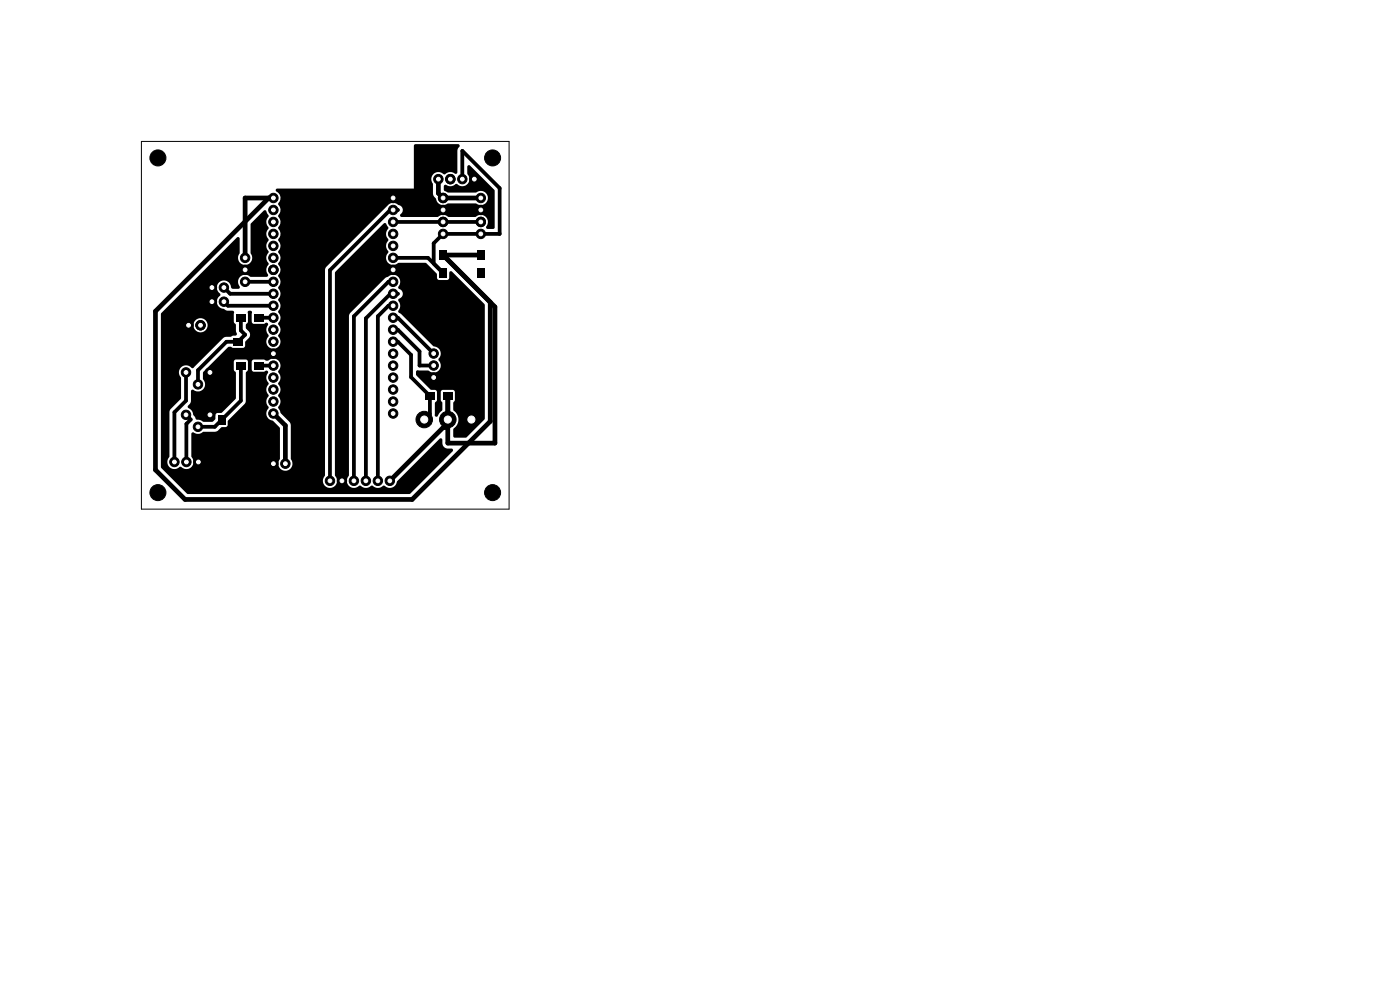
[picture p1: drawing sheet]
<svg xmlns="http://www.w3.org/2000/svg" width="297mm" height="210mm" viewBox="0 0 297 210" stroke-linecap="round" stroke-linejoin="round" font-family="sans-serif">
<g fill="#000" stroke="#000" stroke-width=".21">
<circle cx="33.5" cy="33.5" r="1.7"/>
<circle cx="93" cy="38" r="1"/>
<circle cx="95.5" cy="38" r="1"/>
<circle cx="98.1" cy="38" r="1"/>
<circle cx="100.6" cy="38" r="1"/>
<circle cx="104.5" cy="33.5" r="1.7"/>
<circle cx="52" cy="59.8" r="1"/>
<circle cx="52" cy="57.2" r="1"/>
<circle cx="52" cy="54.7" r="1"/>
<circle cx="58" cy="44.5" r="1"/>
<circle cx="58" cy="42" r="1"/>
<circle cx="58" cy="49.6" r="1"/>
<circle cx="58" cy="52.2" r="1"/>
<circle cx="58" cy="59.8" r="1"/>
<circle cx="58" cy="57.2" r="1"/>
<circle cx="58" cy="54.7" r="1"/>
<circle cx="58" cy="47.1" r="1"/>
<circle cx="83.4" cy="44.5" r="1"/>
<circle cx="83.4" cy="42" r="1"/>
<circle cx="83.4" cy="49.6" r="1"/>
<circle cx="83.4" cy="52.2" r="1"/>
<circle cx="83.4" cy="47.1" r="1"/>
<circle cx="83.4" cy="59.8" r="1"/>
<circle cx="83.4" cy="54.7" r="1"/>
<circle cx="83.4" cy="57.2" r="1"/>
<circle cx="94" cy="44.5" r="1"/>
<circle cx="94" cy="42" r="1"/>
<circle cx="94" cy="47.1" r="1"/>
<circle cx="94" cy="49.6" r="1"/>
<circle cx="102" cy="44.5" r="1"/>
<circle cx="102" cy="42" r="1"/>
<circle cx="102" cy="47.1" r="1"/>
<circle cx="102" cy="49.6" r="1"/>
<circle cx="39.5" cy="79" r="1"/>
<circle cx="40" cy="69" r="1"/>
<circle cx="42.5" cy="69" r="1"/>
<circle cx="44.5" cy="79" r="1"/>
<circle cx="45" cy="61" r="1"/>
<circle cx="45" cy="64" r="1"/>
<circle cx="47.5" cy="61" r="1"/>
<circle cx="47.5" cy="64" r="1"/>
<circle cx="58" cy="77.6" r="1"/>
<circle cx="58" cy="62.3" r="1"/>
<circle cx="58" cy="72.5" r="1"/>
<circle cx="58" cy="75" r="1"/>
<circle cx="58" cy="67.4" r="1"/>
<circle cx="58" cy="64.9" r="1"/>
<circle cx="58" cy="69.9" r="1"/>
<circle cx="83.4" cy="69.9" r="1"/>
<circle cx="83.4" cy="77.6" r="1"/>
<circle cx="83.4" cy="64.9" r="1"/>
<circle cx="83.4" cy="67.4" r="1"/>
<circle cx="83.4" cy="75" r="1"/>
<circle cx="83.4" cy="72.5" r="1"/>
<circle cx="83.4" cy="62.3" r="1"/>
<circle cx="92" cy="77.5" r="1"/>
<circle cx="92" cy="75" r="1"/>
<circle cx="37" cy="98" r="1"/>
<circle cx="39.5" cy="88" r="1"/>
<circle cx="39.5" cy="98" r="1"/>
<circle cx="42" cy="90.5" r="1"/>
<circle cx="42" cy="81.5" r="1"/>
<circle cx="42.1" cy="98" r="1"/>
<circle cx="44.5" cy="88" r="1"/>
<circle cx="58" cy="98.4" r="1"/>
<circle cx="58" cy="82.6" r="1"/>
<circle cx="58" cy="87.7" r="1"/>
<circle cx="58" cy="80.1" r="1"/>
<circle cx="58" cy="85.2" r="1"/>
<circle cx="60.5" cy="98.4" r="1"/>
<circle cx="83.4" cy="87.7" r="1"/>
<circle cx="83.4" cy="80.1" r="1"/>
<circle cx="83.4" cy="82.6" r="1"/>
<circle cx="83.4" cy="85.2" r="1"/>
<circle cx="90" cy="89" r="1.75"/>
<circle cx="92" cy="80.1" r="1"/>
<circle cx="95" cy="89" r="1.75"/>
<circle cx="100" cy="89" r="1.75"/>
<circle cx="33.5" cy="104.5" r="1.7"/>
<circle cx="70" cy="102" r="1"/>
<circle cx="72.5" cy="102" r="1"/>
<circle cx="75.1" cy="102" r="1"/>
<circle cx="77.6" cy="102" r="1"/>
<circle cx="80.2" cy="102" r="1"/>
<circle cx="82.7" cy="102" r="1"/>
<circle cx="104.5" cy="104.5" r="1.7"/>
</g>
<g fill="#000">
<path d="M58.6 40.1l29.2-.1v-9.1l.3-.3h9.3l.1 .5-.5 .8v4.8a.51 .51 0 0 1-.9-.1 1.79 1.79 0 0 0-1.8 .4h-.2a1.55 1.55 0 0 0-2.2-.1 1.55 1.55 0 0 0-.1 2.2l.1 2.2 .6 .8a1.59 1.59 0 0 0 2.6 1.1h5.9a1.53 1.53 0 0 0 2.1-.2 1.53 1.53 0 0 0-.1-2.1 1.53 1.53 0 0 0-2.1-.1h-5.9l-.8-.4v-1a.68 .68 0 0 1 1 .1 1.84 1.84 0 0 0 1.6-.5 1.81 1.81 0 0 0 2.6-.2 1.88 1.88 0 0 0-.3-2v-1.5l.4-.3 5.4 5.3v8l-.2 .3h-1.2a.38 .38 0 0 1-.4-.3 .38 .38 0 0 1 .2-.4 1.56 1.56 0 0 0-.5-2.1 1.56 1.56 0 0 0-2 .2h-5.7a1.74 1.74 0 0 0-2.3 0h-7.7a.44 .44 0 0 1-.2-.4 .44 .44 0 0 1 .3-.4 1.15 1.15 0 0 0-.8-1.8 1.55 1.55 0 0 0-2.3 .3l-12.9 12.9-.2 .4-.1 44a1.51 1.51 0 0 0 .1 2.1 1.51 1.51 0 0 0 2 0 1.51 1.51 0 0 0 .1-2.1v-43.2l10.4-10.5a.89 .89 0 0 1 .8 .8 .75 .75 0 0 1-.3 .9 1.79 1.79 0 0 0 .4 1.8v.3a1.64 1.64 0 0 0 0 2.3v.2a1.51 1.51 0 0 0-.1 2.1 1.51 1.51 0 0 0 2.1 .1h5.9l2.3 2.2 .1 1 .4 .4 1.9-.1 .3-.3v-1.2l.3-.3 .2 .1 7 7v24.3l-3.9 3.9h-2.6l-.1-.3v-1.6a2.38 2.38 0 0 0 0-3.9v-1.5l.3-.7-.1-1.8-.4-.3-2.2 .1-.3 .3v1.7l.3 .6v1.5l-.9 1.3a.41 .41 0 0 1-.6 .1 .41 .41 0 0 1 0-.6v-2.1l.4-.8-.1-1.8-.3-.3-1-.1-3-3.1v-.7l.2-.3 2.3 .1a1.59 1.59 0 0 0 2.3 0 1.59 1.59 0 0 0-.1-2.3v-.2a1.59 1.59 0 0 0 .4-1.7 1.59 1.59 0 0 0-1.5-1l-6.9-6.8a.52 .52 0 0 1-.5-.7v-.1a1.51 1.51 0 0 0 0-1.9v-.3l.2-.3a1.06 1.06 0 0 0 .8-1 1.06 1.06 0 0 0-.8-1h-.1a1 1 0 0 1 .3-1.2 1.54 1.54 0 0 0-.8-1.7 1.54 1.54 0 0 0-1.9 .3l-.5 .3-7.4 7.4-.3 .6-.1 34a1.54 1.54 0 0 0 .2 2.2 1.54 1.54 0 0 0 2.2-.2 1.89 1.89 0 0 0 2.5 0 1.89 1.89 0 0 0 2.6 0 1.81 1.81 0 0 0 2.6-.2l.3-.8 9-8.9a.35 .35 0 0 1 .3-.1 .35 .35 0 0 1 .2 .3l.1 1a1.15 1.15 0 0 0 1.2 .9h.8l.2 .2v.2l-9.2 9.2h-47.1l-5.7-5.7v-30.2h6.9a1.51 1.51 0 0 0 2.1 1.5 1.51 1.51 0 0 0 .4-2.5 1.51 1.51 0 0 0-2.4 .7l-.1 .3h-6.9v-2.4l16.4-16.2h.2l.1 .3v3a1.55 1.55 0 0 0 .1 2.2 1.55 1.55 0 0 0 2.2 0 1.55 1.55 0 0 0 .1-2.2v-6.1l2.8-2.9a.7 .7 0 0 1 .7 .8 .54 .54 0 0 1 0 .9 1.69 1.69 0 0 0 .3 2v.2a1.64 1.64 0 0 0 0 2.3v.3a1.64 1.64 0 0 0 0 2.3v.2a1.64 1.64 0 0 0 0 2.3v.2a1.67 1.67 0 0 0-.1 2.3l-.4 .3h-3.3a1.6 1.6 0 0 0-2.2 0 1.6 1.6 0 0 0-.1 2.2l-.4 .4h-1.1l-.3-.2a1.56 1.56 0 0 0-2.3-1.4 1.56 1.56 0 0 0 0 2.7l-.1 .2a1.62 1.62 0 0 0-.6 1.8 1.62 1.62 0 0 0 1.5 1.2l.7 .3h1a.4 .4 0 0 1 .3 .7v1.7l.4 .6 .1 1.4a.56 .56 0 0 1-.1 .9h-.6l-.5 .2h-1l-.5 .3-6.1 6a.57 .57 0 0 1-.5 .4 .57 .57 0 0 1-.6-.4 1.56 1.56 0 0 0-2 .5 1.56 1.56 0 0 0 .2 2v4.3l-2.2 2.3-.3 .6v9.4a1.59 1.59 0 0 0 0 2.3 1.59 1.59 0 0 0 2.3-.1 1.81 1.81 0 0 0 2.6-.2 1.51 1.51 0 0 0-.1-1.8l-.1-5.1a.69 .69 0 0 1 1 .1 1.58 1.58 0 0 0 1.5-.4h2.8l1.1-1 1-.1 .3-.3 .1-1 3.6-3.7 .2-.4v-6l.4-.6v-1.8h.8v1.8l.3 .3 2.2 .1 .5-.3a.38 .38 0 0 1 .5 .2 .38 .38 0 0 1-.2 .5 1.69 1.69 0 0 0 .3 2v.2a1.64 1.64 0 0 0 0 2.4v.2a1.64 1.64 0 0 0 0 2.3v.2a1.58 1.58 0 0 0-.4 1.7 1.58 1.58 0 0 0 1.4 1l1.4 1.5v6.6a1.53 1.53 0 0 0 .2 2.1 1.53 1.53 0 0 0 2.1-.1 1.53 1.53 0 0 0 0-2.1v-7.3l-.3-.5-1.8-1.8-.4-.8a.51 .51 0 0 1 .1-.9 1.75 1.75 0 0 0-.3-2v-.3a1.64 1.64 0 0 0 0-2.3v-.2a1.64 1.64 0 0 0 0-2.3v-.2a1.56 1.56 0 0 0 0-2.3 1.56 1.56 0 0 0-2.2 .1l-.9-.2h-2l-.4 .1-.1 .3h-.8l-.4-.4h-2.3l-.3 .4v1.7l.4 .7v5.5l-2.9 2.9-1.3 .2-.1 1.2-.6 .6h-1.9l-.8-.4-.7-.1-.7-1.1a2.88 2.88 0 0 0-1.2-1.6l.7-1v-2.3a.49 .49 0 0 1 .4-.4 .49 .49 0 0 1 .5 .3 1.51 1.51 0 0 0 1.8-.5 1.51 1.51 0 0 0-.1-1.8v-1.7l5.3-5.2 .5-.1 .6 .2 2.2-.1 .3-.3v-.9l.8-.8a1.06 1.06 0 0 0-.1-1.5l-.5-.7v-.7l.4-.5v-1.8a.44 .44 0 0 1 .4-.6 .44 .44 0 0 1 .4 .7v1.7l.3 .3 2.2 .1 .4-.1a.38 .38 0 0 1 .5 0 .38 .38 0 0 1-.1 .6 1.69 1.69 0 0 0 .3 2v.2a1.53 1.53 0 0 0 0 2.2 1.53 1.53 0 0 0 2.2-.2 1.53 1.53 0 0 0-.2-2.1v-.3a1.64 1.64 0 0 0 0-2.3v-.2a1.67 1.67 0 0 0 0-2.3 1.89 1.89 0 0 0 0-2.6 1.89 1.89 0 0 0 0-2.5v-.2a1.64 1.64 0 0 0 0-2.3v-.3a1.64 1.64 0 0 0 0-2.3v-.2a1.64 1.64 0 0 0 0-2.3v-.2a1.64 1.64 0 0 0 0-2.4 1.89 1.89 0 0 0 0-2.5v-.2a1.64 1.64 0 0 0 0-2.3 1.89 1.89 0 0 0 0-2.6v-.2a1.61 1.61 0 0 0-.5-2.6zM93.2 53.1h1.6v2h-1.6zM93.2 56.9h1.6v2h-1.6zM101.2 56.9h1.6v2h-1.6zM101.2 53.1h1.6v2h-1.6zM49.5 71.7h2v1.6h-2zM50.1 76.8h2v1.6h-2zM50.1 66.6h2v1.6h-2zM53.3 71.7h2v1.6h-2zM53.9 76.8h2v1.6h-2zM53.9 66.6h2v1.6h-2zM46.2 88.1h1.6v2h-1.6z"/>
<path d="M46.2 91.9h1.6v2h-1.6zM90.2 83.2h2v1.6h-2zM94 83.2h2v1.6h-2z"/>
</g>
<g fill="none" stroke="#000" stroke-width=".8">
<path d="M98.1 38v-6l7.9 7.9v9.7h-12l-2 2v4.3M52 59.8h6M83.4 47.1h18.6M83.4 54.7h7.4l3.2 3.2M83.4 59.8h-1l-7.3 7.3v34.9M84.4 44.5h-1.6l-12.8 12.8v44.7M39.5 79v6l-2.5 2.5v10.5M47.5 61l1.3 1.3h9.2M47.5 64l.9 .9h9.6M51.1 67.4v2.7l.9 .9-1.5 1.5h-2.5l-6 6v3M51.1 77.6v7.4l-5.5 5.5h-3.6M54.9 77.6h3.1"/>
<path d="M54.9 67.4h3.1M83.4 72.5h1l2.8 2.8v4.7l4 4v3.8l-1.2 1.2M83.4 69.9h1l4.6 4.6v3h3M83.4 64.9h-1l-2.2 2.2v34.9M83.4 67.4h1l7.6 7.6M84.4 62.3h-1.6l-5.2 5.2v34.5M39.5 88l1 1-1 .9v8.1"/>
</g>
<path d="M93 38v3l1 1h8M57 42l-24 24v33.7l6.3 6.3h48.1l16.6-16.6v-25.3M58 42h-6v12.7M102 54.1h-8l11 11v28.9h-10v-10M58 87.7l2.5 2.6v8.1M95 90.7h-1l-11.3 11.3" fill="none" stroke="#000" stroke-width="1"/>
<path d="M30 30h78v78h-78z" fill="none" stroke="#000" stroke-width=".21"/>
<g fill="#fff" stroke="#fff" stroke-width=".21">
<circle cx="90" cy="89" r=".75"/>
<circle cx="95" cy="89" r=".75"/>
<circle cx="100" cy="89" r=".75"/>
<circle cx="94" cy="42" r=".4"/>
<circle cx="94" cy="44.5" r=".4"/>
<circle cx="94" cy="47.1" r=".4"/>
<circle cx="94" cy="49.6" r=".4"/>
<circle cx="93" cy="38" r=".4"/>
<circle cx="95.5" cy="38" r=".4"/>
<circle cx="98.1" cy="38" r=".4"/>
<circle cx="100.6" cy="38" r=".4"/>
<circle cx="39.5" cy="79" r=".4"/>
<circle cx="42" cy="81.5" r=".4"/>
<circle cx="44.5" cy="79" r=".4"/>
<circle cx="52" cy="54.7" r=".4"/>
<circle cx="52" cy="57.2" r=".4"/>
<circle cx="52" cy="59.8" r=".4"/>
<circle cx="60.5" cy="98.4" r=".4"/>
<circle cx="58" cy="98.4" r=".4"/>
<circle cx="39.5" cy="88" r=".4"/>
<circle cx="42" cy="90.5" r=".4"/>
<circle cx="44.5" cy="88" r=".4"/>
<circle cx="70" cy="102" r=".4"/>
<circle cx="72.5" cy="102" r=".4"/>
<circle cx="75.1" cy="102" r=".4"/>
<circle cx="77.6" cy="102" r=".4"/>
<circle cx="80.2" cy="102" r=".4"/>
<circle cx="82.7" cy="102" r=".4"/>
<circle cx="92" cy="75" r=".4"/>
<circle cx="92" cy="77.5" r=".4"/>
<circle cx="92" cy="80.1" r=".4"/>
<circle cx="45" cy="64" r=".4"/>
<circle cx="47.5" cy="64" r=".4"/>
<circle cx="102" cy="42" r=".4"/>
<circle cx="102" cy="44.5" r=".4"/>
<circle cx="102" cy="47.1" r=".4"/>
<circle cx="102" cy="49.6" r=".4"/>
<circle cx="58" cy="42" r=".4"/>
<circle cx="58" cy="44.5" r=".4"/>
<circle cx="58" cy="47.1" r=".4"/>
<circle cx="58" cy="49.6" r=".4"/>
<circle cx="58" cy="52.2" r=".4"/>
<circle cx="58" cy="54.7" r=".4"/>
<circle cx="58" cy="57.2" r=".4"/>
<circle cx="58" cy="59.8" r=".4"/>
<circle cx="58" cy="62.3" r=".4"/>
<circle cx="58" cy="64.9" r=".4"/>
<circle cx="58" cy="67.4" r=".4"/>
<circle cx="58" cy="69.9" r=".4"/>
<circle cx="58" cy="72.5" r=".4"/>
<circle cx="58" cy="75" r=".4"/>
<circle cx="58" cy="77.6" r=".4"/>
<circle cx="58" cy="80.1" r=".4"/>
<circle cx="58" cy="82.6" r=".4"/>
<circle cx="58" cy="85.2" r=".4"/>
<circle cx="58" cy="87.7" r=".4"/>
<circle cx="83.4" cy="42" r=".4"/>
<circle cx="83.4" cy="44.5" r=".4"/>
<circle cx="83.4" cy="47.1" r=".4"/>
<circle cx="83.4" cy="49.6" r=".4"/>
<circle cx="83.4" cy="52.2" r=".4"/>
<circle cx="83.4" cy="54.7" r=".4"/>
<circle cx="83.4" cy="57.2" r=".4"/>
<circle cx="83.4" cy="59.8" r=".4"/>
<circle cx="83.4" cy="62.3" r=".4"/>
<circle cx="83.4" cy="64.9" r=".4"/>
<circle cx="83.4" cy="67.4" r=".4"/>
<circle cx="83.4" cy="69.9" r=".4"/>
<circle cx="83.4" cy="72.5" r=".4"/>
<circle cx="83.4" cy="75" r=".4"/>
<circle cx="83.4" cy="77.6" r=".4"/>
<circle cx="83.4" cy="80.1" r=".4"/>
<circle cx="83.4" cy="82.6" r=".4"/>
<circle cx="83.4" cy="85.2" r=".4"/>
<circle cx="83.4" cy="87.7" r=".4"/>
<circle cx="45" cy="61" r=".4"/>
<circle cx="47.5" cy="61" r=".4"/>
<circle cx="40" cy="69" r=".4"/>
<circle cx="42.5" cy="69" r=".4"/>
<circle cx="37" cy="98" r=".4"/>
<circle cx="39.5" cy="98" r=".4"/>
<circle cx="42.1" cy="98" r=".4"/>
</g>
</svg>
